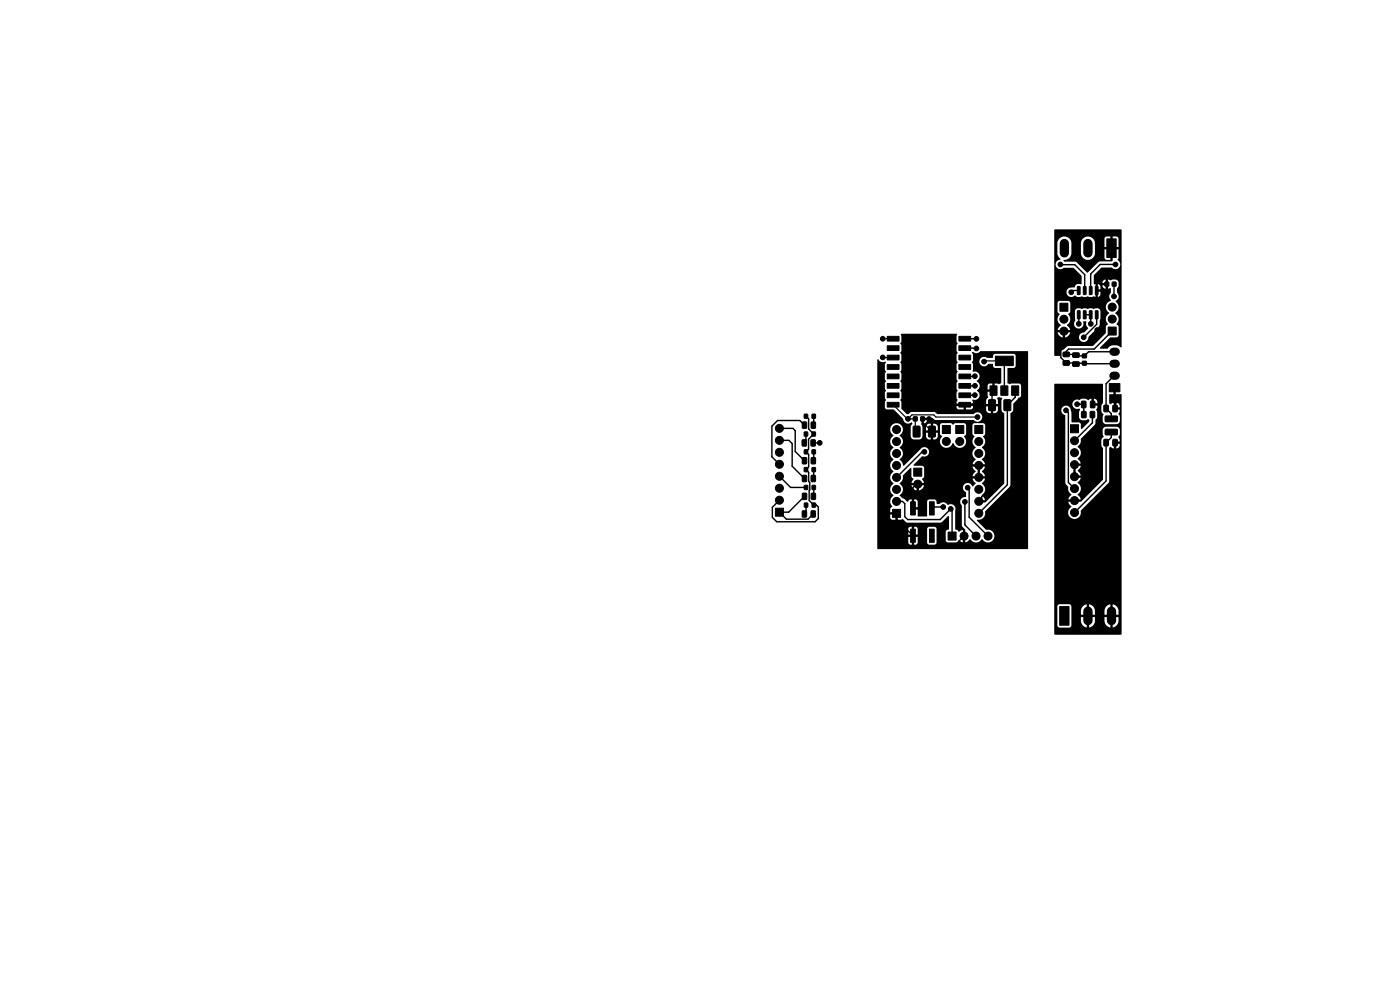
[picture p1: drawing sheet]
<svg xmlns="http://www.w3.org/2000/svg" width="297mm" height="210mm" viewBox="0 0 297 210" stroke-linecap="round" stroke-linejoin="round" font-family="sans-serif">
<g fill="#000" stroke="#000" stroke-width=".21">
<path d="M234.8 50.7h2v3.9h-2zM188.2 71.4h2.5v1h-2.5zM188.2 73.4h2.5v1h-2.5zM188.2 75.4h2.5v1h-2.5zM188.2 77.4h2.5v1h-2.5zM203.4 77.4h2.5v1h-2.5zM203.4 75.4h2.5v1h-2.5zM203.4 73.4h2.5v1h-2.5zM203.4 71.4h2.5v1h-2.5zM211.2 75.6h3.8v2h-3.8zM224.8 64.3h1.7v1.7h-1.7zM225.6 74.7h1.1l.2 .2v.6l-.2 .2h-1l-.2-.3z"/>
<path d="M225.6 76.6l1.1-.1 .2 .2v.7l-.2 .1h-1l-.2-.2zM228.6 65.9l.5 .1v1.6h-.5zM228.6 60.8h.5v1.7l-.5-.1zM227.6 74.9l1.2-.1 .2 .3v.6l-.3 .1h-1l-.2-.2zM227.6 76.8l1.2-.1 .2 .3v.6l-.3 .1h-1l-.2-.2zM229.9 65.9l.5 .1-.1 1.6h-.5zM229.9 60.8h.5l-.1 1.7-.5-.1zM229.6 75.1h.9v.8h-.9zM229.6 76.7h.9v.7h-.9zM231.1 65.9l.6 .1-.1 1.6h-.5zM231.1 60.8h.6l-.1 1.7-.5-.1zM232.4 65.9l.5 .1v1.6h-.5z"/>
<path d="M232.4 60.8h.5v1.7l-.5-.1zM234.4 59.9h.8v.8h-.8zM235.1 69.4h1.7v1.7h-1.7zM236 59.9h.7v.8h-.7zM170.2 89.6l.7-.1 .2 .1 .1 1-.2 .3h-.6l-.2-.2zM170.2 97.1l.7-.1 .2 .2 .1 1-.2 .2h-.6l-.2-.1zM170.6 87.9h.7v.8h-.7zM170.2 93.3h.7l.2 .1v1l-.1 .2-.6 .1-.2-.2zM170.6 99.2h.7v.8h-.7zM170.6 91.7h.7v.8h-.7zM170.6 95.4h.7v.9h-.7zM172.1 89.6l.7-.1 .2 .1v1l-.1 .3h-.6l-.2-.2z"/>
<path d="M172.1 97.1l.7-.1 .2 .2v1l-.1 .2h-.6l-.2-.1zM172.3 87.9h.7v.8h-.7zM172.1 93.3h.6l.3 .1v1l-.2 .2-.5 .1-.3-.2zM172.3 99.2h.7v.8h-.7zM172.3 91.7h.7v.8h-.7zM172.3 95.4h.7v.9h-.7zM188.2 79.4h2.5v1h-2.5zM188.2 81.4h2.5v1h-2.5zM188.2 83.4h2.5v1h-2.5zM188.2 85.4h2.5v1h-2.5zM193.8 90.4h1.2l.2 .1v2l-.2 .2h-1l-.3-.1zM193.8 88.4h.8v.9h-.8z"/>
<path d="M195.3 88.4h.8v.9h-.8zM197 90.4h1.2l.2 .1v2l-.1 .2h-1.1l-.2-.1zM199.9 90.3h1.7v1.7h-1.7zM202.8 90.3h1.7v1.7h-1.7zM203.4 85.4h2.5v1h-2.5zM203.4 83.4h2.5v1h-2.5zM203.4 81.4h2.5v1h-2.5zM203.4 79.4h2.5v1h-2.5zM206.8 90.3h1.7v1.7h-1.7zM209.8 84.9l1.2-.1 .2 .1v2l-.2 .2h-1l-.3-.1zM210 81.9h1.5v2h-1.5zM212.3 81.9h1.5v2h-1.5z"/>
<path d="M213 84.9l1.2-.1 .2 .1 .1 2-.2 .2h-1.1l-.2-.1zM214.6 81.9h1.5v2h-1.5zM227.1 90.1h1.7v1.7h-1.7zM229.5 85.1h.6l.3 .1v1.1l-.2 .2h-.5l-.3-.1zM229.5 87.3h.7l.2 .1v1l-.1 .2-.6 .1-.3-.2zM231.4 85.1h.7l.2 .1v1.1l-.2 .2h-.6l-.2-.1zM231.3 87.3h.7l.2 .1 .1 1-.2 .2-.6 .1-.2-.2zM234.2 93.2h.7l.2 .1v1.1l-.1 .2h-.6l-.2-.1zM234.2 86l.7-.1 .2 .2v1l-.1 .3h-.6l-.2-.2zM234.5 91.1l2.4-.1 .2 .3v.8l-.3 .2h-2.2l-.2-.3zM234.5 88.3l2.4-.1 .2 .3v.8l-.3 .2h-2.2l-.2-.3zM236.1 93.2h.7l.2 .1 .1 1.1-.2 .2h-.6l-.2-.1z"/>
<path d="M236.1 86l.7-.1 .2 .2 .1 1-.2 .3h-.6l-.2-.2zM235.3 81.4h2.3v1.7h-2.3zM164.5 107.8h1.7v1.7h-1.7zM170.2 100.9l.7-.1 .2 .2 .1 1-.2 .2h-.6l-.2-.1zM170.3 104.7l.6-.1 .2 .1 .1 1-.2 .3h-.6l-.2-.2zM170.2 108.4l.7-.1 .2 .2v1l-.1 .2h-.6l-.2-.1zM170.6 103h.7v.8h-.7zM170.7 106.7h.6v.9h-.6zM172.1 100.9l.7-.1 .2 .2v1l-.1 .2h-.6l-.2-.1zM172.1 104.7l.7-.1 .2 .1v1l-.1 .3h-.6l-.2-.2zM172.1 108.4l.7-.1 .2 .2v1l-.1 .2h-.6l-.2-.1zM172.3 103h.7v.8h-.7z"/>
<path d="M172.3 106.7h.7v.9h-.7zM189.3 108.1h1.7v1.7h-1.7zM193.8 99.3h1.8v1.7h-1.8zM193.2 112.2h1v2.8h-1zM193.2 106.4h1v2.8h-1zM197.2 112.2h1v2.8h-1zM197.2 106.4h1v2.8h-1zM201.1 112.9h1.7v1.7h-1.7zM224.8 128.7h2v3.9h-2z"/>
<circle cx="224.9" cy="56.1" r=".5"/>
<circle cx="236.6" cy="56.1" r=".5"/>
<circle cx="187.3" cy="75.8" r=".5"/>
<circle cx="187.3" cy="71.9" r=".5"/>
<circle cx="192.8" cy="78.1" r=".5"/>
<circle cx="206.8" cy="79.8" r=".5"/>
<circle cx="207.1" cy="71.9" r=".5"/>
<circle cx="207.1" cy="73.9" r=".5"/>
<circle cx="208.8" cy="76.7" r=".5"/>
<circle cx="225.7" cy="67.7" r=".85"/>
<circle cx="225.7" cy="70.3" r=".85"/>
<circle cx="227.3" cy="62" r=".5"/>
<circle cx="228.9" cy="68.7" r=".5"/>
<circle cx="229.9" cy="71.5" r=".5"/>
<circle cx="231.4" cy="68.7" r=".5"/>
<circle cx="232.8" cy="70" r=".5"/>
<circle cx="236" cy="65.1" r=".85"/>
<circle cx="236" cy="67.7" r=".85"/>
<circle cx="236.3" cy="62.9" r=".5"/>
<circle cx="165.3" cy="90.9" r=".85"/>
<circle cx="165.3" cy="95.9" r=".85"/>
<circle cx="165.3" cy="98.5" r=".85"/>
<circle cx="165.3" cy="93.4" r=".85"/>
<circle cx="173.9" cy="93.9" r=".5"/>
<circle cx="190.2" cy="91.1" r=".85"/>
<circle cx="190.2" cy="98.7" r=".85"/>
<circle cx="190.2" cy="96.2" r=".85"/>
<circle cx="190.2" cy="93.7" r=".85"/>
<circle cx="192.6" cy="88.9" r=".5"/>
<circle cx="196.1" cy="95.9" r=".5"/>
<circle cx="197.1" cy="88.9" r=".5"/>
<circle cx="200.8" cy="93.6" r=".85"/>
<circle cx="203.6" cy="93.6" r=".85"/>
<circle cx="206.8" cy="83.8" r=".5"/>
<circle cx="206.8" cy="85.8" r=".5"/>
<circle cx="206.8" cy="81.8" r=".5"/>
<circle cx="207.4" cy="88.5" r=".5"/>
<circle cx="207.6" cy="93.6" r=".85"/>
<circle cx="207.6" cy="96.2" r=".85"/>
<circle cx="207.6" cy="98.7" r=".85"/>
<circle cx="226.2" cy="87.1" r=".5"/>
<circle cx="227.9" cy="98.6" r=".85"/>
<circle cx="227.9" cy="96" r=".85"/>
<circle cx="227.9" cy="93.5" r=".85"/>
<circle cx="228.5" cy="85.8" r=".5"/>
<circle cx="236.6" cy="85.1" r=".5"/>
<circle cx="165.3" cy="101" r=".85"/>
<circle cx="165.3" cy="106.1" r=".85"/>
<circle cx="165.3" cy="103.6" r=".85"/>
<circle cx="190.2" cy="101.3" r=".85"/>
<circle cx="190.2" cy="106.4" r=".85"/>
<circle cx="190.2" cy="103.8" r=".85"/>
<circle cx="194.7" cy="102.7" r=".85"/>
<circle cx="200.1" cy="107.6" r=".5"/>
<circle cx="201.7" cy="108" r=".5"/>
<circle cx="204.5" cy="113.7" r=".85"/>
<circle cx="204.7" cy="106.5" r=".5"/>
<circle cx="205.3" cy="103.5" r=".5"/>
<circle cx="207.1" cy="113.7" r=".85"/>
<circle cx="207.6" cy="106.3" r=".85"/>
<circle cx="207.6" cy="103.8" r=".85"/>
<circle cx="207.6" cy="101.3" r=".85"/>
<circle cx="207.6" cy="108.9" r=".85"/>
<circle cx="209.6" cy="113.7" r=".85"/>
<circle cx="227.9" cy="108.7" r=".85"/>
<circle cx="227.9" cy="103.6" r=".85"/>
<circle cx="227.9" cy="106.2" r=".85"/>
<circle cx="227.9" cy="101.1" r=".85"/>
</g>
<path d="M236.2 79.7h.5M236.2 77.2h.5M236.2 74.6h.5" fill="none" stroke="#000" stroke-width="1.7"/>
<path d="M225.8 51.7v1.9M230.8 51.7v1.9M230.8 129.7v1.9M235.8 129.7v1.9" fill="none" stroke="#000" stroke-width="2"/>
<g fill="none" stroke="#000" stroke-width=".3">
<path d="M225 56.1l3 .1 2.1 2.1v3.3M236.7 56.1h-3.3l-2 2v3.5M193 78h-.1l7.9 7.9h3.9M204.7 73.9h2.4M204.7 71.9h2.4M206.7 79.8l.1-.1-.1 .2h-2M213.1 76.6v6.3M225.1 73v2.8l1.1 1.2 10.3 .2M228.8 61.6h-1.2l-.4 .4M228.8 66.8v1.9M228.8 68.7h.1M230.1 66.8h1.3v1.9"/>
<path d="M231.4 68.7h.1M231.4 61.6h.1M232.7 66.8v2l-2.8 2.8M236 70.2l-3.9 3.8h-5.4l-.5 .6v.6h1.7l.3 .3h1.9l.8-.9h5.6M236.3 64.8l-.3 .4M236.4 60.3l-.1 2.6M236.5 79.7l-1.8 1.7v5.3l1.1 1v1.1M165.3 90.9h2.9l.5 .5v4.4l2 1.9M165.3 93.4h2.1l.6 .7v4.8l2.7 2.6M170.7 90.2l-1-1h-4.8l-1.2 1.2v6.5l1.6 1.6M170.9 99.6h.1M171 88.3l.6 .6v2.1l1 1.1-1.1 1.1v2.1l-.5 .5 .6 .6v2.6l-.6 .6"/>
<path d="M171 99.6l.6 .6v1.9l.2 .3-.1 3.8 .9 .9M171 92.1v1.5l-.4 .4M172.6 88.3l-.1 1.9M172.6 95.8l-.1 1.9M172.6 99.6l-.1 1.9M173.9 94h-1.4M196.1 95.8h-.5l-5.4 5.5M197.7 91.5v1.6l5.6 5.6h4.3M204.7 85.9l.1 .1M204.7 83.9h2.1M206.7 81.8l.1 .2v-.2l-2.1 .1M206.8 85.9h.1"/>
<path d="M206.8 85.8l-2.1 .1M206.8 85.8l.2 .2h3.5l-.2-.1M206.8 85.8v.1M210.8 82.9l-.3 .3v19.9l-2.3 2.2v.5l-.6 .5M215.4 82.9v1.4l-1.7 1.7v16.8l-6.1 6.1M226.1 87.1l.6 .4v14.9l1.3 1.3M228.5 85.7l1.4 .1v2.2M231.8 88v1.7l-3.8 3.8M235.8 91.7v1.1l-1.1 1.1v8.1l-6.7 6.7M236.5 85.1v1.6M236.5 93.9l.1 1.6M165.3 106.1l-1.4 1.5v2.2l.9 .9h8.1l.7-.7v-2.5l-.4-.4h-.6"/>
<path d="M165.3 101l2.4 2.4h3.3M170.7 105.3l-3.4 3.4h-2l1.5 1.4h4.6l1.1-1.1M171 107.1v1.6l-.4 .3M172.6 103.5v-.1v1.9M172.6 107v.1M190.2 108.9v1.3l3.5 3.4v2l.2 .2h8.5l2.1-2.1M190.2 106.4h1.3l.5 .4v2.8l.6 .6h6.8l2.3-2.2 .3 .2v5.5M194.7 102.4l-1 1v4.4M200.1 107.5h-2.1l-.3 .3M204.7 106.4v5l2.4 2.3M205.3 103.5l.3 .3v5.9l4 4"/>
</g>
<path d="M187.3 71.9h2.2M187.3 71.9h.1M189.5 75.9h-2.4M213.1 76.6h-4.2l-.1 .1M189.5 85.9l3 3h1.7v2.4l.2 .2M197.1 88.9h-1.4v.7l2 1.9M207.4 88.5h-8.9l-.4-.5h-4.6l-.9 .9" fill="none" stroke="#000" stroke-width=".25"/>
<path d="M223.7 48.7h14.2v24.9l-.1 .1-.7-.4h-1.1l-.7 .2-.3 .4h-1.6v-.2l2.1-2.1h1.4l.3-.3 .1-2-.4-.6a1.47 1.47 0 0 0-.3-2.3 1.5 1.5 0 0 0 .1-2.5v-.1a1.06 1.06 0 0 0 .3-1.8v-.8l.3-.6-.1-1-.5-.3h-.7l-.4 .2-.5-.2v1.9h.6l-.1 1a1.4 1.4 0 0 0 0 1.6 1.44 1.44 0 0 0-1 1.2 1.44 1.44 0 0 0 .7 1.4 1.52 1.52 0 0 0-.3 2.4l-.4 .5v1.4l-2.8 2.7h-5.2l-1 .8a.93 .93 0 0 0-.6 1.2l-1.2 .1-.1-.1v-7.7h.6a1.68 1.68 0 0 0 .7 1.3l-.5 .6-.1 .4h.9v.5h-.9v.2l.4 .6 .6 .3v-.9h.6v.9l.6-.3 .4-.8h-.9v-.5h.9l-.6-1.1 .2-.2h1.2a1.04 1.04 0 0 0 1.3 1 1.04 1.04 0 0 0 .7-1.5h.5l.2 .1a1.24 1.24 0 0 0 .4 1.3l-.9 .9a1.02 1.02 0 0 0-1.1 1.1 1.02 1.02 0 0 0 1.1 1 1.02 1.02 0 0 0 .9-1.2l2.4-2.4 .2-3-.3-.5-.3-.1-.9 .2-.4-.2-.8 .2-.5-.2-.8 .2-.4-.2h-.7l-.4 .5 .2 2-.4 .8h-1.2l.1-.1a1.51 1.51 0 0 0-.1-2l.4-.5v-2l-.4-.3-2 .1-.2 .3-.1 1.9 .5 .6-.4 .6-.1 .4h-.6v-11.6h.2a1.04 1.04 0 0 0 .7 .9 1.04 1.04 0 0 0 1.1-.2h2l1.8 1.8-.1 1.6-1 .1-.4 .7h-.4a1.06 1.06 0 0 0-1.3 1.3 1.06 1.06 0 0 0 1.8 .4l.5 .3 .9-.2 .4 .2 .8-.2 .4 .2 .9-.2 .4 .2v-1.1h.5v1.1h.2l.3-.4 .1-.7h-1.1v-1.6h.5v1.1h.6l-.2-.9h.6a.71 .71 0 0 0 .7 .7v-.7h-1.3l-.4-.2h-.7l-.2-.1v-.2h2.6l-.1-.7a.71 .71 0 0 0-.6 .7h-1.9l.1-1.6 1.6-1.6h2.1a1.05 1.05 0 0 0 1.6-.1 1.05 1.05 0 0 0-.3-1.6l.2-.4v-1.8h-.9v-.5h.9l-.1-2-.3-.2h-.8v1.8h-.6v-1.8h-.7l-.5 .4v1.8h.9v.5h-.9v1.8l.4 .4h.8v-1.8h.6v2l-.2 .1-2.8 .1-2.4 2.4-2.4-2.3-2.5-.1-.2-.2 .2-.2a1.48 1.48 0 0 0 1.5-1.4h2v.2a1.49 1.49 0 0 0 1.6 1.2 1.49 1.49 0 0 0 1.4-1.4v-2.3a1.49 1.49 0 0 0-1.6-1.2 1.49 1.49 0 0 0-1.4 1.4v2.1h-2v-2.3a1.49 1.49 0 0 0-1.6-1.2 1.49 1.49 0 0 0-1.4 1.4v2.3l.2 .5 .5 .5-.2 .2a1.03 1.03 0 0 0-.9 1h-.2zM191.1 70.8h11.9l-.1 1.6 .3 .5-.3 .3v1.2l.3 .5-.3 .3v1.2l.3 .5-.3 .3v1.2l.3 .5-.3 .3v1.2l.3 .5-.3 .3v1.2l.3 .5-.3 .3v1.2l.3 .5-.3 .7h3.5l-.2-.7 .2-.1a1.06 1.06 0 0 0 1.3-.6 1.06 1.06 0 0 0-.4-1.4l.2-.2h3v-1.2l-.8 .1-.2 1.1h-2a1.09 1.09 0 0 0-.3-1.8 1.09 1.09 0 0 0 .5-1.4 1.09 1.09 0 0 0-1.3-.6v-1.5l-.2-.5 .2-.4v-1.2l-.2-.4 .1-.1a1.43 1.43 0 0 0 1.8-.2h9.9l.1 .1v41.8l-31.9 .1-.1-2.6h6.6v1.3l.4 .3h.3v-1.6h.5v1.6h.5l.3-.4h2l.1 .3 .3 .1h1.2l.4-.3v-3.1l-.5-.4h-1.1l-.4 .3v3.1h-2v-1.2h-8.6v-.5h7.3v-1.7h.5v1.7h.8v-1.3l-.5-.4h-1.1l-.3 .2-.1 .3v1.2h-6.6v-7h2.7l.4 .8a.25 .25 0 0 1 .1 .3 .25 .25 0 0 1-.3 .2l-.1 1h.9v.4h-.9l.1 1 1 .1v-.9h.4v.9l1.1-.1 1 .8h7l1.7-1.4 .1 2.7-.5 .3-.2 .3v1.8l.2 .3 .3 .2h1.8l.5-.5 .9 .4v-.8h.5v.8l1-.6a1.5 1.5 0 0 0 2.5 0 1.4 1.4 0 0 0 1.9 .6 1.4 1.4 0 0 0 .7-1.8 1.4 1.4 0 0 0-1.7-.8l-1.9-1.9v-.2a1.5 1.5 0 0 0 1.7-1.8l5.3-5.5 .1-15.3 .5-.7 .1-1.4 1-1.2 .5-.2 .1-.3v-2.1l-.1-.3-.3-.1h-1.6l-.4 .1-.5-.3v-3.1l1.4-.1 .3-.2v-2.5l-.4-.2h-3.9a.55 .55 0 0 0-.4 .7l-.2 .1h-1.1a1.03 1.03 0 0 0-1.5 .3 1.03 1.03 0 0 0 .4 1.4 1.03 1.03 0 0 0 1.4-.4h.8l.2 .1a.55 .55 0 0 0 .4 .8h1.3v3.1l-.5 .3-.9-.1-.1 1.7h-1.4l.1 1.1-.4 .7v.8h2.5l-.2-1.3 .4-.2 .7 .2-.1 .6v2l.6 .7v14.8l-4.1 4.1h-.9v-.5h.9l-.7-1.1a1.45 1.45 0 0 0 0-2.5l.5-.6 .2-.4h-.9v-.5h.9l-.7-1 .5-.6 .2-.4h-.9v-.5h.9l-.7-1.1a1.5 1.5 0 0 0 0-2.5 1.52 1.52 0 0 0 .3-2.4l.4-.4-.1-2.1-.3-.2-1.2-.1-.8 .1-.3 .4v1.9l.4 .5a1.54 1.54 0 0 0 .3 2.3 1.5 1.5 0 0 0 0 2.6l-.5 .6-.2 .4h.9v.5h-.9l.7 1-.5 .6-.2 .4h.9v.5h-.9l.7 1.1-.7 .6a1.05 1.05 0 0 0-1.8-.4 1.05 1.05 0 0 0 .4 1.7v.9a1.1 1.1 0 0 0-1.1 .6 1.1 1.1 0 0 0 .2 1.3l.1 4.2 .7 .9v.9h-.5v-.9l-.9 .4-.3-.4-.4-.1-.1-4a1.07 1.07 0 0 0-.3-1.2 1.07 1.07 0 0 0-1.3 0 1.08 1.08 0 0 0-1.7-.2l-.6-.1v-.5l-.3-.3h-1.5l-.2 .4v3.1l-1.9 .1-.1-.2v-1.3h-1.1l-.2-.2v-2h.5v1.7h.8v-1.2l-.2-.3-.3-.2-1.1 .1-.6 .5-.7-.7-.5-.2-.4-.6a1.45 1.45 0 0 0 0-2.5 1.7 1.7 0 0 0 .7-1.7l1.6-1.5 .3 2.1a.25 .25 0 0 1 .3 .1 .25 .25 0 0 1-.1 .3l-.3 .6h.9v.6h-.9l.4 .7 .6 .3v-.9h.6v.9l.7-.4 .3-.6h-.9v-.6h.9l-.4-.7 .4-.6v-2l-.3-.3h-1.7l-.2-.1 1.8-1.9a1.05 1.05 0 0 0 1.4-.4 1.05 1.05 0 0 0-.4-1.4 1.05 1.05 0 0 0-1.5 .4l-3.3 3.4-.3-.1a1.42 1.42 0 0 0-.6-1.2v-.1a1.45 1.45 0 0 0 0-2.5 1.69 1.69 0 0 0 .7-1.3h7.8v.3a1.4 1.4 0 0 0 1.3 1.1 1.4 1.4 0 0 0 1.4-1h.2a1.39 1.39 0 0 0 2.1 .8 1.39 1.39 0 0 0 .1-2.3l.5-.4v-1.9l-.2-.3-.3-.1h-1.9l-.4 .3-.5-.3h-1.8l-.3 .1-.2 .3v1.9l.5 .4-.5 1.1h-7.8l-.2-.6-.5-.7a1.38 1.38 0 0 0 .2-2.1 1.38 1.38 0 0 0-2.1 .2 1.38 1.38 0 0 0 .5 2 1.5 1.5 0 0 0 0 2.5 1.5 1.5 0 0 0 0 2.6 1.5 1.5 0 0 0 0 2.5 1.5 1.5 0 0 0 0 2.6 1.5 1.5 0 0 0 0 2.5l-.5 .6-.2 .7h-2.7v-30l.2-.2a1.3 1.3 0 0 0 1.6 .5l-.2 .6v1.1l.3 .5-.3 .3v1.2l.3 .5-.3 .3v1.2l.3 .5-.3 .3v1.2l.3 .5-.3 .3v1.3l.4 .3 1.5 .1 2 1.9a1.1 1.1 0 0 0 .7 1 1.1 1.1 0 0 0 1.1-.2l.1 .3-.3 .6v2l.3 .6 .4 .1h1.4l.4-.6v-.8h.7v.7a.79 .79 0 0 0 1 .7v-1.4h.6v1.4h.5l.3-.3 .2-1.1h-3.3v-.5h1.7v-1.4h.6v1.4h1v-.7a.79 .79 0 0 0-1-.7l-1.3 .1-.2 .5-.1 .8h-.7v-.8l-.3-.5 .1-.9h.5v.7a.71 .71 0 0 0 .7-.7h-1.2v-.4l2.3-.1 .7 .5h8.1a1.03 1.03 0 0 0 1.5 0 1.03 1.03 0 0 0-.1-1.5 1.03 1.03 0 0 0-1.5 .2h-7.6l-.7-.4h-4.7l-1 .5-1.3-1.2v-.6h11.7l.1 .5 .4 .3h1v-.8h.5v.8l1.3-.1 .2-.6h2.8v.7a.79 .79 0 0 0 1 .7v-1.4h.5v1.4h.6l.2-.3 .2-1.1-20.5-.1v-.9l-.2-.4 .2-.4v-1.2l-.2-.4 .2-.4v-1.2l-.2-.4 .2-.4v-1.2l-.2-.4 .2-.4v-1.2l-.2-.4 .2-.4v-1.2l-.2-.4 .2-.4v-1.2l-.2-.4 .2-.4zM223.7 81.4h10.2l.1 4.1-.4 .6 .1 1.2 .1 .3a.5 .5 0 0 1 .1 .8v1l.5 .5 2.5 .1 .4-.2 .3-.5v-1l-.3-.5 .2-.9-1.2-.1v-1.4h.5v1h.7v-.3a.74 .74 0 0 0-.7-.7h-.7l-.5 .3-.3-.2v-1.8l.9-.1v-.9h.5v.9h1.1l.1 .1v50.9h-14.2v-1.9h.6l.4 .4h2.2l.4-.4v-1h2v.2a1.48 1.48 0 0 0 1.2 1.2v-1.8h.6v1.8h.1a1.49 1.49 0 0 0 1.1-1.4h2v.2a1.48 1.48 0 0 0 1.2 1.2v-1.8h.6v1.8h.1a1.49 1.49 0 0 0 1.1-1.4v-.8h-.9v-.5h.9v-1a1.48 1.48 0 0 0-1.2-1.2v1.8h-.6v-1.8h-.1a1.49 1.49 0 0 0-1.1 1.4v.8h.9v.5h-.9v.8h-2v-.8h-.9v-.5h.9v-1a1.48 1.48 0 0 0-1.2-1.2v1.8h-.6v-1.8h-.1a1.49 1.49 0 0 0-1.1 1.4v.8h.9v.5h-.9v.8h-2v-3.1l-.2-.3-.3-.1h-2.2l-.3 .4v4.1h-.6v-45.6h1.4l.1 .1a1.07 1.07 0 0 0 .8 .9v14.3l.6 .9a1.59 1.59 0 0 0 .7 1.6l-.5 .6-.2 .4h.9v.5h-.9l.7 1.1a1.4 1.4 0 0 0-.6 1.8 1.4 1.4 0 0 0 1.8 .7 1.4 1.4 0 0 0 .8-1.7l5.9-5.9 .1-7.3 .3-.3 .7 .3v-1h.5v1a.79 .79 0 0 0 .7-1h-1.2v-.3l.1-.1h1.1v-.4l-.3-.6 .4-.5v-1a.74 .74 0 0 0-.7-.7h-2.4l-.4 .3-.2 .3v1.1l.2 .5-.4 .6-.1 1.1 .4 .7v6.7l-4.7 4.6h-.9v-.5h.9l-.7-1.1a1.45 1.45 0 0 0 0-2.4l.5-.6 .2-.4h-.9v-.5h.9l-.7-1.1 .5-.6 .2-.4h-.9v-.5h.9l-.7-1a1.5 1.5 0 0 0 0-2.6 1.7 1.7 0 0 0 .7-1.6l3-3.1 .1-.9 .4-.5v-1.3a.58 .58 0 0 1 0-.9v-.3l-1.2-.1-.1-1.4h.6v1h.7a.78 .78 0 0 0-.7-1h-.7l-.5 .3-.7-.3h-.7l-.4 .2a1.07 1.07 0 0 0-1.6 .9 1.07 1.07 0 0 0 1.5 1l.1 .2-.2 .4v1.1l.2 .5 .5 .3 .7-.1 .6-.2 .2 .2v.4l-1.6 1.5-.2-.1v-.9l-.3-.3-1.7-.2-.1-2.3a1.04 1.04 0 0 0-.9-1.1 1.04 1.04 0 0 0-1.2 1h-1.4zM207.4 99.2h.5v1.6h-.5zM227.7 99h.5v1.7h-.5z" fill="#000"/>
</svg>
